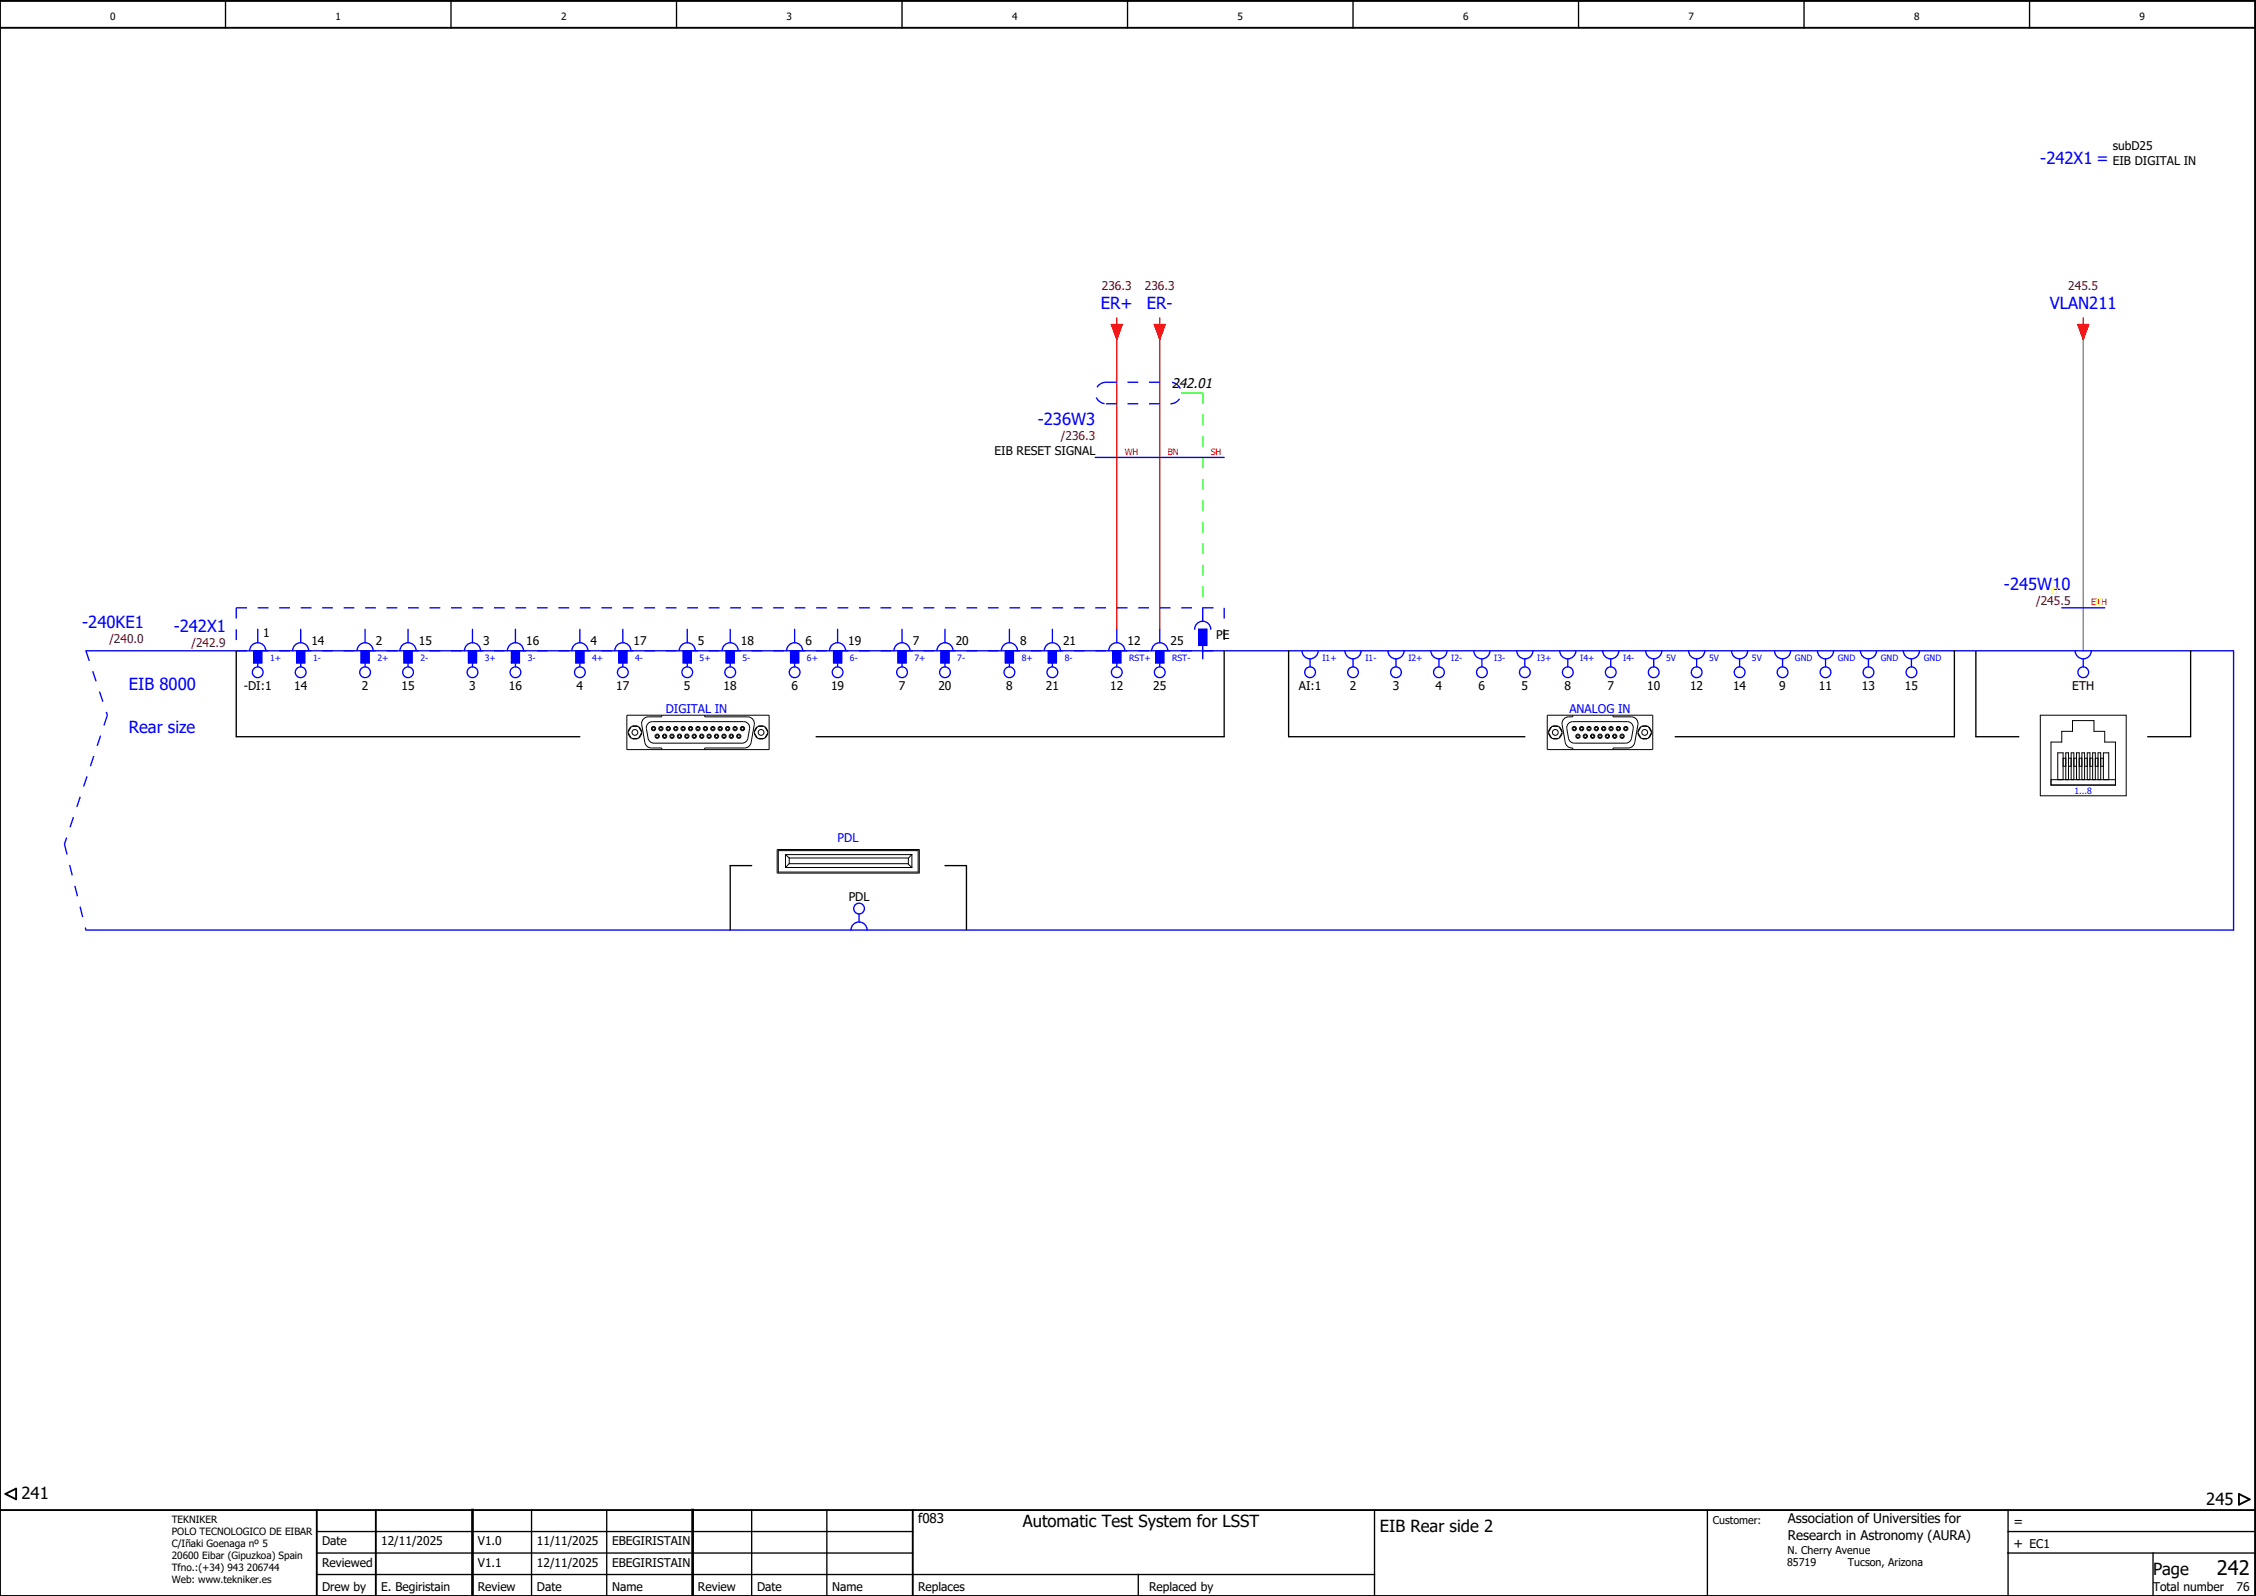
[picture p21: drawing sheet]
<svg xmlns="http://www.w3.org/2000/svg" width="420mm" height="297mm" viewBox="0 0 420 297" stroke-linecap="round" stroke-linejoin="round" font-family="sans-serif">
<defs><g id="words">
<text font-size="3.7" x="412.9" y="293.2">242</text>
<g font-size="3.1" fill="#00f">
<text x="380" y="30.5">-242X1 =</text>
<text x="205" y="57.5">ER+</text>
<text x="213.6" y="57.5">ER-</text>
<text x="381.8" y="57.5">VLAN211</text>
<text x="193.3" y="79.1">-236W3</text>
<text x="373.2" y="109.8">-245W10</text>
<text x="15.3" y="116.9">-240KE1</text>
<text x="32.4" y="117.6">-242X1</text>
<text x="24" y="128.5">EIB 8000</text>
<text x="24" y="136.5">Rear size</text>
</g>
<g font-size="3.1">
<text x="4" y="279.2">241</text>
<text x="410.9" y="280.2">245</text>
<text x="190.5" y="284.3">Automatic Test System for LSST</text>
<text x="257" y="285.2">EIB Rear side 2</text>
<text x="401" y="293.2">Page</text>
</g>
<g font-size="2.5">
<text x="218.2" y="72.2">242.01</text>
<text x="171" y="283.7">f083</text>
<text x="333" y="283.7">Association of Universities for</text>
<text x="333" y="286.7">Research in Astronomy (AURA)</text>
<text x="375" y="284.2">=</text>
<text x="375" y="288.2">+ EC1</text>
</g>
<g font-size="2.2">
<text x="393.5" y="28">subD25</text>
<text x="393.5" y="30.7">EIB DIGITAL IN</text>
<text x="185.2" y="84.7">EIB RESET SIGNAL</text>
<text x="49" y="118.6">1</text>
<text x="226.5" y="119.1">PE</text>
<text x="58" y="120.1">14</text>
<text x="70" y="120.1">2</text>
<text x="78" y="120.1">15</text>
<text x="90" y="120.1">3</text>
<text x="98" y="120.1">16</text>
<text x="110" y="120.1">4</text>
<text x="118" y="120.1">17</text>
<text x="130" y="120.1">5</text>
<text x="138" y="120.1">18</text>
<text x="150" y="120.1">6</text>
<text x="158" y="120.1">19</text>
<text x="170" y="120.1">7</text>
<text x="178" y="120.1">20</text>
<text x="190" y="120.1">8</text>
<text x="198" y="120.1">21</text>
<text x="210" y="120.1">12</text>
<text x="218" y="120.1">25</text>
<text x="45.4" y="128.4">-DI:1</text>
<text x="54.8" y="128.4">14</text>
<text x="67.4" y="128.4">2</text>
<text x="74.8" y="128.4">15</text>
<text x="87.4" y="128.4">3</text>
<text x="94.8" y="128.4">16</text>
<text x="107.4" y="128.4">4</text>
<text x="114.8" y="128.4">17</text>
<text x="127.4" y="128.4">5</text>
<text x="134.8" y="128.4">18</text>
<text x="147.4" y="128.4">6</text>
<text x="154.8" y="128.4">19</text>
<text x="167.4" y="128.4">7</text>
<text x="174.8" y="128.4">20</text>
<text x="187.4" y="128.4">8</text>
<text x="194.8" y="128.4">21</text>
<text x="206.8" y="128.4">12</text>
<text x="214.8" y="128.4">25</text>
<text x="241.9" y="128.4">AI:1</text>
<text x="251.4" y="128.4">2</text>
<text x="259.4" y="128.4">3</text>
<text x="267.4" y="128.4">4</text>
<text x="275.4" y="128.4">6</text>
<text x="283.4" y="128.4">5</text>
<text x="291.4" y="128.4">8</text>
<text x="299.4" y="128.4">7</text>
<text x="306.8" y="128.4">10</text>
<text x="314.8" y="128.4">12</text>
<text x="322.8" y="128.4">14</text>
<text x="331.4" y="128.4">9</text>
<text x="338.8" y="128.4">11</text>
<text x="346.8" y="128.4">13</text>
<text x="354.8" y="128.4">15</text>
<text x="386" y="128.4">ETH</text>
<text x="158.1" y="167.7">PDL</text>
<text x="60" y="287.7">Date</text>
<text x="71" y="287.7">12/11/2025</text>
<text x="89" y="287.7">V1.0</text>
<text x="100" y="287.7">11/11/2025</text>
<text x="114" y="287.7">EBEGIRISTAIN</text>
<text x="60" y="291.7">Reviewed</text>
<text x="89" y="291.7">V1.1</text>
<text x="100" y="291.7">12/11/2025</text>
<text x="114" y="291.7">EBEGIRISTAIN</text>
<text x="60" y="296.2">Drew by</text>
<text x="71" y="296.2">E. Begiristain</text>
<text x="89" y="296.2">Review</text>
<text x="100" y="296.2">Date</text>
<text x="114" y="296.2">Name</text>
<text x="130" y="296.2">Review</text>
<text x="141" y="296.2">Date</text>
<text x="155" y="296.2">Name</text>
<text x="171" y="296.2">Replaces</text>
<text x="214" y="296.2">Replaced by</text>
<text x="401" y="296.2">Total number</text>
<text x="416.6" y="296.2">76</text>
</g>
<g font-size="2.2" fill="#800000">
<text x="205.2" y="54">236.3</text>
<text x="213.2" y="54">236.3</text>
<text x="385.2" y="54">245.5</text>
<text x="197.6" y="82">/236.3</text>
<text x="379.2" y="112.7">/245.5</text>
<text x="20.4" y="119.8">/240.0</text>
<text x="35.7" y="120.5">/242.9</text>
</g>
<g font-size="2.2" fill="#00f">
<text x="124" y="132.7">DIGITAL IN</text>
<text x="292.3" y="132.7">ANALOG IN</text>
<text x="156" y="156.7">PDL</text>
</g>
<g font-size="2">
<text x="319" y="283.8">Customer:</text>
<text x="332.8" y="291.6">85719</text>
<text x="332.9" y="289.3">N. Cherry Avenue</text>
<text x="344.2" y="291.6">Tucson, Arizona</text>
</g>
<g font-size="1.9">
<text x="20.5" y="3.8">0</text>
<text x="62.5" y="3.8">1</text>
<text x="104.5" y="3.8">2</text>
<text x="146.5" y="3.8">3</text>
<text x="188.5" y="3.8">4</text>
<text x="230.5" y="3.8">5</text>
<text x="272.5" y="3.8">6</text>
<text x="314.5" y="3.8">7</text>
<text x="356.5" y="3.8">8</text>
<text x="398.5" y="3.8">9</text>
<text x="32" y="283.5">TEKNIKER</text>
<text x="32" y="285.8">POLO TECNOLOGICO DE EIBAR</text>
<text x="32" y="288">C/Iñaki Goenaga nº 5</text>
<text x="32" y="290.3">20600 Eibar (Gipuzkoa) Spain</text>
<text x="32" y="292.5">Tfno.:(+34) 943 206744</text>
<text x="32" y="294.8">Web: www.tekniker.es</text>
</g>
<g font-size="1.6" fill="#f00">
<text x="209.5" y="84.7">WH</text>
<text x="217.5" y="84.7">BN</text>
<text x="225.5" y="84.7">SH</text>
<text x="389.5" y="112.7">ETH</text>
</g>
<g font-size="1.6" fill="#00f">
<text x="50.3" y="123.1">1+</text>
<text x="58.3" y="123.1">1-</text>
<text x="70.3" y="123.1">2+</text>
<text x="78.3" y="123.1">2-</text>
<text x="90.3" y="123.1">3+</text>
<text x="98.3" y="123.1">3-</text>
<text x="110.3" y="123.1">4+</text>
<text x="118.3" y="123.1">4-</text>
<text x="130.3" y="123.1">5+</text>
<text x="138.3" y="123.1">5-</text>
<text x="150.3" y="123.1">6+</text>
<text x="158.3" y="123.1">6-</text>
<text x="170.3" y="123.1">7+</text>
<text x="178.3" y="123.1">7-</text>
<text x="190.3" y="123.1">8+</text>
<text x="198.3" y="123.1">8-</text>
<text x="210.3" y="123.1">RST+</text>
<text x="218.3" y="123.1">RST-</text>
<text x="246.3" y="123.1">I1+</text>
<text x="254.3" y="123.1">I1-</text>
<text x="262.3" y="123.1">I2+</text>
<text x="270.3" y="123.1">I2-</text>
<text x="278.3" y="123.1">I3-</text>
<text x="286.3" y="123.1">I3+</text>
<text x="294.3" y="123.1">I4+</text>
<text x="302.3" y="123.1">I4-</text>
<text x="310.3" y="123.1">5V</text>
<text x="318.3" y="123.1">5V</text>
<text x="326.3" y="123.1">5V</text>
<text x="334.3" y="123.1">GND</text>
<text x="342.3" y="123.1">GND</text>
<text x="350.3" y="123.1">GND</text>
<text x="358.3" y="123.1">GND</text>
<text x="386.4" y="147.8">1...8</text>
</g>
</g></defs>
<g fill="none" stroke="#000" stroke-width=".25">
<path d="M42 .2v5M84 .2v5M126 .2v5M168 .2v5M210 .2v5M252 .2v5M294 .2v5M336 .2v5M378 .2v5M44 121.2v16h64M228 121.2v16h-76M240 121.2v16h44"/>
<path d="M364 121.2v16h-52M368 121.2v16h8M408 121.2v16h-8M140 161.2h-4v12M176 161.2h4v12M59 289.2h111M59 285.2h111M59 293.2h197M99 281.2v16M113 281.2v16M140 281.2v16M154 281.2v16"/>
<path d="M212 293.2v4M256 281.2v16M318 281.2v16M374 289.2h46M374 285.2h46M374 281.2v16M401 289.2v8"/>
</g>
<path d="M0 5.2h420M0 .2h420v297h-420zM1 278.2l2-1v2zM417 278.2l2 1-2 1zM0 281.2h420M59 281.2v16M70 281.2v16M170 281.2v16" fill="none" stroke="#000" stroke-width=".35"/>
<path d="M88 281.2v16M129 281.2v16" fill="none" stroke="#000" stroke-width=".5"/>
<path d="M220 73.2h4M222 73.2h2M224 73.2v40M224 73.2v2" fill="none" stroke="#0f0" stroke-width=".25" stroke-dasharray="2 2" stroke-linecap="butt"/>
<path d="M388 62.2v59" fill="none" stroke="#808080" stroke-width=".25"/>
<path d="M208 59.2v1.2M216 59.2v1.2M388 59.2v1.2M207 60.4h2l-1 2.8zM208 62.2v55M215 60.4h2l-1 2.8zM216 62.2v55M387 60.4h2l-1 2.8z" fill="none" stroke="#f00" stroke-width=".25"/>
<path d="M206 75.2h12M206 71.2h12M206 71.2a2 2 0 0 0-2 2 2 2 0 0 0 2 2M218 75.2a2 2 0 0 0 2-2 2 2 0 0 0-2-2M44 113.2h184M44 113.2v8M228 113.2v8M16 121.2l4 12M20 133.2l-8 24M44 121.2h184M12 157.2l4 16" fill="none" stroke="#00f" stroke-width=".25" stroke-dasharray="2 2" stroke-linecap="butt"/>
<g fill="none" stroke="#00f" stroke-width=".25">
<path d="M204 85.2h24M48 117.2v2.5M56 117.2v2.5M68 117.2v2.5M76 117.2v2.5M88 117.2v2.5M96 117.2v2.5M108 117.2v2.5M116 117.2v2.5M128 117.2v2.5M136 117.2v2.5M148 117.2v2.5"/>
<path d="M156 117.2v2.5M168 117.2v2.5M176 117.2v2.5M188 117.2v2.5M196 117.2v2.5M208 117.2v2.5M216 117.2v2.5M222.5 117.2a1.5 1.5 0 0 1 1.5-1.5 1.5 1.5 0 0 1 1.5 1.5M223.3 117.2h1.5v3h-1.5zM224 113.2v2.5M384 113.2h8M16 121.2h400v52h-400"/>
<path d="M46.5 121.2a1.5 1.5 0 0 1 1.5-1.5 1.5 1.5 0 0 1 1.5 1.5M47.2 121.2v2.2h1.6v-2.2M48 123.4v.8M54.5 121.2a1.5 1.5 0 0 1 1.5-1.5 1.5 1.5 0 0 1 1.5 1.5M55.2 121.2v2.2h1.5v-2.2M56 123.4v.8M66.5 121.2a1.5 1.5 0 0 1 1.5-1.5 1.5 1.5 0 0 1 1.5 1.5M67.3 121.2v2.2h1.5v-2.2M68 123.4v.8M74.5 121.2a1.5 1.5 0 0 1 1.5-1.5 1.5 1.5 0 0 1 1.5 1.5M75.2 121.2v2.2h1.5v-2.2M76 123.4v.8"/>
<path d="M86.5 121.2a1.5 1.5 0 0 1 1.5-1.5 1.5 1.5 0 0 1 1.5 1.5M87.3 121.2v2.2h1.5v-2.2M88 123.4v.8M94.5 121.2a1.5 1.5 0 0 1 1.5-1.5 1.5 1.5 0 0 1 1.5 1.5M95.2 121.2v2.2h1.6v-2.2M96 123.4v.8M106.5 121.2a1.5 1.5 0 0 1 1.5-1.5 1.5 1.5 0 0 1 1.5 1.5M107.3 121.2v2.2h1.5v-2.2M108 123.4v.8M114.5 121.2a1.5 1.5 0 0 1 1.5-1.5 1.5 1.5 0 0 1 1.5 1.5M115.3 121.2v2.2h1.5v-2.2M116 123.4v.8"/>
<path d="M126.5 121.2a1.5 1.5 0 0 1 1.5-1.5 1.5 1.5 0 0 1 1.5 1.5M127.3 121.2v2.2h1.5v-2.2M128 123.4v.8M134.5 121.2a1.5 1.5 0 0 1 1.5-1.5 1.5 1.5 0 0 1 1.5 1.5M135.3 121.2v2.2h1.5v-2.2M136 123.4v.8M146.5 121.2a1.5 1.5 0 0 1 1.5-1.5 1.5 1.5 0 0 1 1.5 1.5M147.3 121.2v2.2h1.5v-2.2M148 123.4v.8M154.5 121.2a1.5 1.5 0 0 1 1.5-1.5 1.5 1.5 0 0 1 1.5 1.5M155.3 121.2v2.2h1.5v-2.2M156 123.4v.8"/>
<path d="M166.5 121.2a1.5 1.5 0 0 1 1.5-1.5 1.5 1.5 0 0 1 1.5 1.5M167.3 121.2v2.2h1.4v-2.2M168 123.4v.8M174.5 121.2a1.5 1.5 0 0 1 1.5-1.5 1.5 1.5 0 0 1 1.5 1.5M175.3 121.2v2.2h1.5v-2.2M176 123.4v.8M186.5 121.2a1.5 1.5 0 0 1 1.5-1.5 1.5 1.5 0 0 1 1.5 1.5M187.2 121.2v2.2h1.5v-2.2M188 123.4v.8M194.5 121.2a1.5 1.5 0 0 1 1.5-1.5 1.5 1.5 0 0 1 1.5 1.5M195.3 121.2v2.2h1.5v-2.2M196 123.4v.8"/>
<path d="M206.5 121.2a1.5 1.5 0 0 1 1.5-1.5 1.5 1.5 0 0 1 1.5 1.5M207.2 121.2v2.2h1.5v-2.2M208 123.4v.8M214.5 121.2a1.5 1.5 0 0 1 1.5-1.5 1.5 1.5 0 0 1 1.5 1.5M215.2 121.2v2.2h1.5v-2.2M216 123.4v.8M224 120.2v2.5M242.5 121.2a1.5 1.5 0 0 0 1.5 1.5 1.5 1.5 0 0 0 1.5-1.5M244 122.7v1.5M250.5 121.2a1.5 1.5 0 0 0 1.5 1.5 1.5 1.5 0 0 0 1.5-1.5M252 122.7v1.5M258.5 121.2a1.5 1.5 0 0 0 1.5 1.5 1.5 1.5 0 0 0 1.5-1.5"/>
<path d="M260 122.7v1.5M266.5 121.2a1.5 1.5 0 0 0 1.5 1.5 1.5 1.5 0 0 0 1.5-1.5M268 122.7v1.5M274.5 121.2a1.5 1.5 0 0 0 1.5 1.5 1.5 1.5 0 0 0 1.5-1.5M276 122.7v1.5M282.5 121.2a1.5 1.5 0 0 0 1.5 1.5 1.5 1.5 0 0 0 1.5-1.5M284 122.7v1.5M290.5 121.2a1.5 1.5 0 0 0 1.5 1.5 1.5 1.5 0 0 0 1.5-1.5M292 122.7v1.5M298.5 121.2a1.5 1.5 0 0 0 1.5 1.5 1.5 1.5 0 0 0 1.5-1.5M300 122.7v1.5M306.5 121.2a1.5 1.5 0 0 0 1.5 1.5 1.5 1.5 0 0 0 1.5-1.5"/>
<path d="M308 122.7v1.5M314.5 121.2a1.5 1.5 0 0 0 1.5 1.5 1.5 1.5 0 0 0 1.5-1.5M316 122.7v1.5M322.5 121.2a1.5 1.5 0 0 0 1.5 1.5 1.5 1.5 0 0 0 1.5-1.5M324 122.7v1.5M330.5 121.2a1.5 1.5 0 0 0 1.5 1.5 1.5 1.5 0 0 0 1.5-1.5M332 122.7v1.5M338.5 121.2a1.5 1.5 0 0 0 1.5 1.5 1.5 1.5 0 0 0 1.5-1.5M340 122.7v1.5M346.5 121.2a1.5 1.5 0 0 0 1.5 1.5 1.5 1.5 0 0 0 1.5-1.5M348 122.7v1.5M354.5 121.2a1.5 1.5 0 0 0 1.5 1.5 1.5 1.5 0 0 0 1.5-1.5"/>
<path d="M356 122.7v1.5M386.5 121.2a1.5 1.5 0 0 0 1.5 1.5 1.5 1.5 0 0 0 1.5-1.5M388 122.7v1.5M158.5 173.2a1.5 1.5 0 0 1 1.5-1.5 1.5 1.5 0 0 1 1.5 1.5M160 170.2v1.5"/>
<circle cx="48" cy="125.2" r="1"/>
<circle cx="56" cy="125.2" r="1"/>
<circle cx="68" cy="125.2" r="1"/>
<circle cx="76" cy="125.2" r="1"/>
<circle cx="88" cy="125.2" r="1"/>
<circle cx="96" cy="125.2" r="1"/>
<circle cx="108" cy="125.2" r="1"/>
<circle cx="116" cy="125.2" r="1"/>
<circle cx="128" cy="125.2" r="1"/>
<circle cx="136" cy="125.2" r="1"/>
<circle cx="148" cy="125.2" r="1"/>
<circle cx="156" cy="125.2" r="1"/>
<circle cx="168" cy="125.2" r="1"/>
<circle cx="176" cy="125.2" r="1"/>
<circle cx="188" cy="125.2" r="1"/>
<circle cx="196" cy="125.2" r="1"/>
<circle cx="208" cy="125.2" r="1"/>
<circle cx="216" cy="125.2" r="1"/>
<circle cx="244" cy="125.2" r="1"/>
<circle cx="252" cy="125.2" r="1"/>
<circle cx="260" cy="125.2" r="1"/>
<circle cx="268" cy="125.2" r="1"/>
<circle cx="276" cy="125.2" r="1"/>
<circle cx="284" cy="125.2" r="1"/>
<circle cx="292" cy="125.2" r="1"/>
<circle cx="300" cy="125.2" r="1"/>
<circle cx="308" cy="125.2" r="1"/>
<circle cx="316" cy="125.2" r="1"/>
<circle cx="324" cy="125.2" r="1"/>
<circle cx="332" cy="125.2" r="1"/>
<circle cx="340" cy="125.2" r="1"/>
<circle cx="348" cy="125.2" r="1"/>
<circle cx="356" cy="125.2" r="1"/>
<circle cx="388" cy="125.2" r="1"/>
<circle cx="160" cy="169.2" r="1"/>
</g>
<g fill="none" stroke="#000" stroke-width=".19">
<path d="M116.8 133.2h26.4v6.4h-26.4zM117 136.5l.2 .5 .3 .4M117.5 135.3l-.3 .5-.2 .5M117.6 135.3h1.3l.6 1.1-.6 1.1h-1.3l-.6-1.1zM117.7 135.3l.6-.2 .5 .2M117.7 137.5l.6 .1 .5-.1M119 135.3l.3 .5 .2 .5M119.5 136.5l-.2 .5-.3 .4M120.6 134.8l.5-.4h.4h17.1a1.12 1.12 0 0 1 1 1.3l-.3 1.8a1.12 1.12 0 0 1-1.1 .9h-16.4a1.12 1.12 0 0 1-1.1-.9l-.3-2zM123.2 133.2v.3h-2.5a1.25 1.25 0 0 0-1.2 1.4l.6 3.3a1.25 1.25 0 0 0 1.2 1.1h1.9v.3M131.2 133.2v.3h8.2a1.25 1.25 0 0 1 1.1 1.4l-.6 3.3a1.25 1.25 0 0 1-1.2 1.1h-7.5v.3M140.5 136.5l.2 .5 .3 .4"/>
<path d="M141 135.3l-.3 .5-.2 .5M141.1 135.3h1.3l.6 1.1-.6 1.1h-1.3l-.6-1.1zM141.2 135.3l.6-.2 .5 .2M141.2 137.5l.6 .1 .5-.1M142.5 135.3l.3 .5 .2 .5M143 136.5l-.2 .5-.3 .4M288.2 133.2h19.6v6.4h-19.6zM288.4 136.5l.2 .5 .4 .4M289 135.3l-.4 .5-.2 .5M289 135.3h1.3l.7 1.1-.7 1.1h-1.3l-.6-1.1zM289.1 135.3l.6-.2 .5 .2M289.1 137.5l.6 .1 .5-.1"/>
<path d="M290.4 135.3l.4 .5 .1 .5M290.9 136.5l-.1 .5-.4 .4M292 134.8l.6-.4h.3h10.3a1.12 1.12 0 0 1 1 1.3l-.3 1.8a1.13 1.13 0 0 1-1.1 .9h-9.6a1.12 1.12 0 0 1-1.1-.9l-.3-2zM292.9 133.2v.3a1.45 1.45 0 0 0-2 1.3l.6 3.4a1.27 1.27 0 0 0 1.4 1.1v.3M300.4 133.2v.3h3.5a1.25 1.25 0 0 1 1.2 1.4l-.6 3.3a1.25 1.25 0 0 1-1.3 1.1h-2.8v.3M305.1 136.5l.1 .5 .4 .4M305.6 135.3l-.4 .5-.1 .5M305.7 135.3h1.3l.6 1.1-.6 1.1h-1.3l-.7-1.1zM305.8 135.3l.5-.2 .6 .2M305.8 137.5l.5 .1 .6-.1M307 135.3l.4 .5 .2 .5M307.6 136.5l-.2 .5-.4 .4"/>
<path d="M380 133.2h16v15h-16zM382 138.2h2v-2h2v-2h4v2h2v2h2v8h-12zM145 158.4h26v4h-26zM146.3 159.1l.7 .7M147 159.8v1h22.2M147 159.8h22.2M169.2 159.8v1.1l.6 .6M169.8 159.1l-.6 .7M171.2 158.2v4.4M171.2 158.2h-26.5v4.4h26.5M382 145.2h12M383.3 145.2v-5h.9v5"/>
<path d="M384.2 142.7h.6M384.2 141.2h.6M384.8 145.2v-5h.5v5M385.3 142.7h.4M385.3 141.2h.4M385.7 145.2v-5h.5v5M386.2 142.7h.6M386.2 141.2h.6M386.8 145.2v-5h.5v5M387.3 142.7h.4M387.3 141.2h.4M387.7 145.2v-5h.5v5"/>
<path d="M388.2 142.7h.6M388.2 141.2h.6M388.8 145.2v-5h.5v5M389.3 142.7h.4M389.3 141.2h.4M389.7 145.2v-5h.5v5M390.2 142.7h.6M390.2 141.2h.6M390.8 145.2v-5h.5v5M391.3 142.7h.4M391.3 141.2h.4M391.7 145.2v-5h1.1v5"/>
<path d="M146.3 161.5h23.5M146.3 161.5v-2.4h23.5v2.4M147 160.8l-.7 .7"/>
<circle cx="118.2" cy="136.4" r=".54"/>
<circle cx="121.7" cy="135.7" r=".4"/>
<circle cx="121.7" cy="135.7" r=".25"/>
<circle cx="122.4" cy="137.1" r=".25"/>
<circle cx="122.4" cy="137.1" r=".4"/>
<circle cx="123.1" cy="135.7" r=".4"/>
<circle cx="123.1" cy="135.7" r=".25"/>
<circle cx="123.8" cy="137.1" r=".25"/>
<circle cx="123.8" cy="137.1" r=".4"/>
<circle cx="124.5" cy="135.7" r=".4"/>
<circle cx="124.5" cy="135.7" r=".25"/>
<circle cx="125.2" cy="137.1" r=".4"/>
<circle cx="125.2" cy="137.1" r=".25"/>
<circle cx="125.9" cy="135.7" r=".4"/>
<circle cx="125.9" cy="135.7" r=".25"/>
<circle cx="126.5" cy="137.1" r=".4"/>
<circle cx="126.5" cy="137.1" r=".25"/>
<circle cx="127.2" cy="135.7" r=".4"/>
<circle cx="127.2" cy="135.7" r=".25"/>
<circle cx="127.9" cy="137.1" r=".4"/>
<circle cx="127.9" cy="137.1" r=".25"/>
<circle cx="128.6" cy="135.7" r=".4"/>
<circle cx="128.6" cy="135.7" r=".25"/>
<circle cx="129.3" cy="137.1" r=".25"/>
<circle cx="129.3" cy="137.1" r=".4"/>
<circle cx="130" cy="135.7" r=".4"/>
<circle cx="130" cy="135.7" r=".25"/>
<circle cx="130.7" cy="137.1" r=".4"/>
<circle cx="130.7" cy="137.1" r=".25"/>
<circle cx="131.4" cy="135.7" r=".4"/>
<circle cx="131.4" cy="135.7" r=".25"/>
<circle cx="132.1" cy="137.1" r=".25"/>
<circle cx="132.1" cy="137.1" r=".4"/>
<circle cx="132.8" cy="135.7" r=".4"/>
<circle cx="132.8" cy="135.7" r=".25"/>
<circle cx="133.5" cy="137.1" r=".4"/>
<circle cx="133.5" cy="137.1" r=".25"/>
<circle cx="134.1" cy="135.7" r=".4"/>
<circle cx="134.1" cy="135.7" r=".25"/>
<circle cx="134.8" cy="137.1" r=".4"/>
<circle cx="134.8" cy="137.1" r=".25"/>
<circle cx="135.5" cy="135.7" r=".4"/>
<circle cx="135.5" cy="135.7" r=".25"/>
<circle cx="136.2" cy="137.1" r=".4"/>
<circle cx="136.2" cy="137.1" r=".25"/>
<circle cx="136.9" cy="135.7" r=".4"/>
<circle cx="136.9" cy="135.7" r=".25"/>
<circle cx="137.6" cy="137.1" r=".4"/>
<circle cx="137.6" cy="137.1" r=".25"/>
<circle cx="138.3" cy="135.7" r=".25"/>
<circle cx="138.3" cy="135.7" r=".4"/>
<circle cx="141.7" cy="136.4" r=".54"/>
<circle cx="289.7" cy="136.4" r=".54"/>
<circle cx="293.2" cy="135.7" r=".4"/>
<circle cx="293.2" cy="135.7" r=".25"/>
<circle cx="293.9" cy="137.1" r=".4"/>
<circle cx="293.9" cy="137.1" r=".25"/>
<circle cx="294.6" cy="135.7" r=".25"/>
<circle cx="294.6" cy="135.7" r=".4"/>
<circle cx="295.3" cy="137.1" r=".4"/>
<circle cx="295.3" cy="137.1" r=".25"/>
<circle cx="295.9" cy="135.7" r=".4"/>
<circle cx="295.9" cy="135.7" r=".25"/>
<circle cx="296.6" cy="137.1" r=".4"/>
<circle cx="296.6" cy="137.1" r=".25"/>
<circle cx="297.3" cy="135.7" r=".25"/>
<circle cx="297.3" cy="135.7" r=".4"/>
<circle cx="298" cy="137.1" r=".4"/>
<circle cx="298" cy="137.1" r=".25"/>
<circle cx="298.7" cy="135.7" r=".4"/>
<circle cx="298.7" cy="135.7" r=".25"/>
<circle cx="299.4" cy="137.1" r=".4"/>
<circle cx="299.4" cy="137.1" r=".25"/>
<circle cx="300.1" cy="135.7" r=".4"/>
<circle cx="300.1" cy="135.7" r=".25"/>
<circle cx="300.7" cy="137.1" r=".4"/>
<circle cx="300.7" cy="137.1" r=".25"/>
<circle cx="301.4" cy="135.7" r=".4"/>
<circle cx="301.4" cy="135.7" r=".25"/>
<circle cx="302.1" cy="137.1" r=".25"/>
<circle cx="302.1" cy="137.1" r=".4"/>
<circle cx="302.8" cy="135.7" r=".4"/>
<circle cx="302.8" cy="135.7" r=".25"/>
<circle cx="306.3" cy="136.4" r=".54"/>
</g>
<g fill="#00f" stroke="#00f" stroke-width=".19">
<path d="M47.2 121.2h1.6v2.2h-1.6z"/>
<path d="M55.2 121.2h1.5v2.2h-1.5z"/>
<path d="M67.3 121.2h1.5v2.2h-1.5z"/>
<path d="M75.2 121.2h1.5v2.2h-1.5z"/>
<path d="M87.3 121.2h1.5v2.2h-1.5z"/>
<path d="M95.2 121.2h1.6v2.2h-1.6z"/>
<path d="M107.3 121.2h1.5v2.2h-1.5z"/>
<path d="M115.3 121.2h1.5v2.2h-1.5z"/>
<path d="M127.3 121.2h1.5v2.2h-1.5z"/>
<path d="M135.3 121.2h1.5v2.2h-1.5z"/>
<path d="M147.3 121.2h1.5v2.2h-1.5z"/>
<path d="M155.3 121.2h1.5v2.2h-1.5z"/>
<path d="M167.3 121.2h1.4v2.2h-1.4z"/>
<path d="M175.3 121.2h1.5v2.2h-1.5z"/>
<path d="M187.2 121.2h1.5v2.2h-1.5z"/>
<path d="M195.3 121.2h1.5v2.2h-1.5z"/>
<path d="M207.2 121.2h1.5v2.2h-1.5z"/>
<path d="M215.2 121.2h1.5v2.2h-1.5z"/>
<path d="M223.3 117.2h1.5v3h-1.5z"/>
</g>
<g fill="#f00" stroke="#f00" stroke-width=".19">
<path d="M387 60.4h2l-1 2.8z"/>
<path d="M207 60.4h2l-1 2.8z"/>
<path d="M215 60.4h2l-1 2.8z"/>
</g>
<path d="M382.2 109.5h1M382.2 110.5h1M382.2 109.5v1M383.2 109.5v1M390.5 111.5h1M390.5 112.5h1M390.5 111.5v1M391.5 111.5v1" fill="none" stroke="#ff0" stroke-width=".19" stroke-dasharray="2 .4 .4 .4 .4 .4" stroke-linecap="butt"/>
<use href="#words"/>
</svg>
